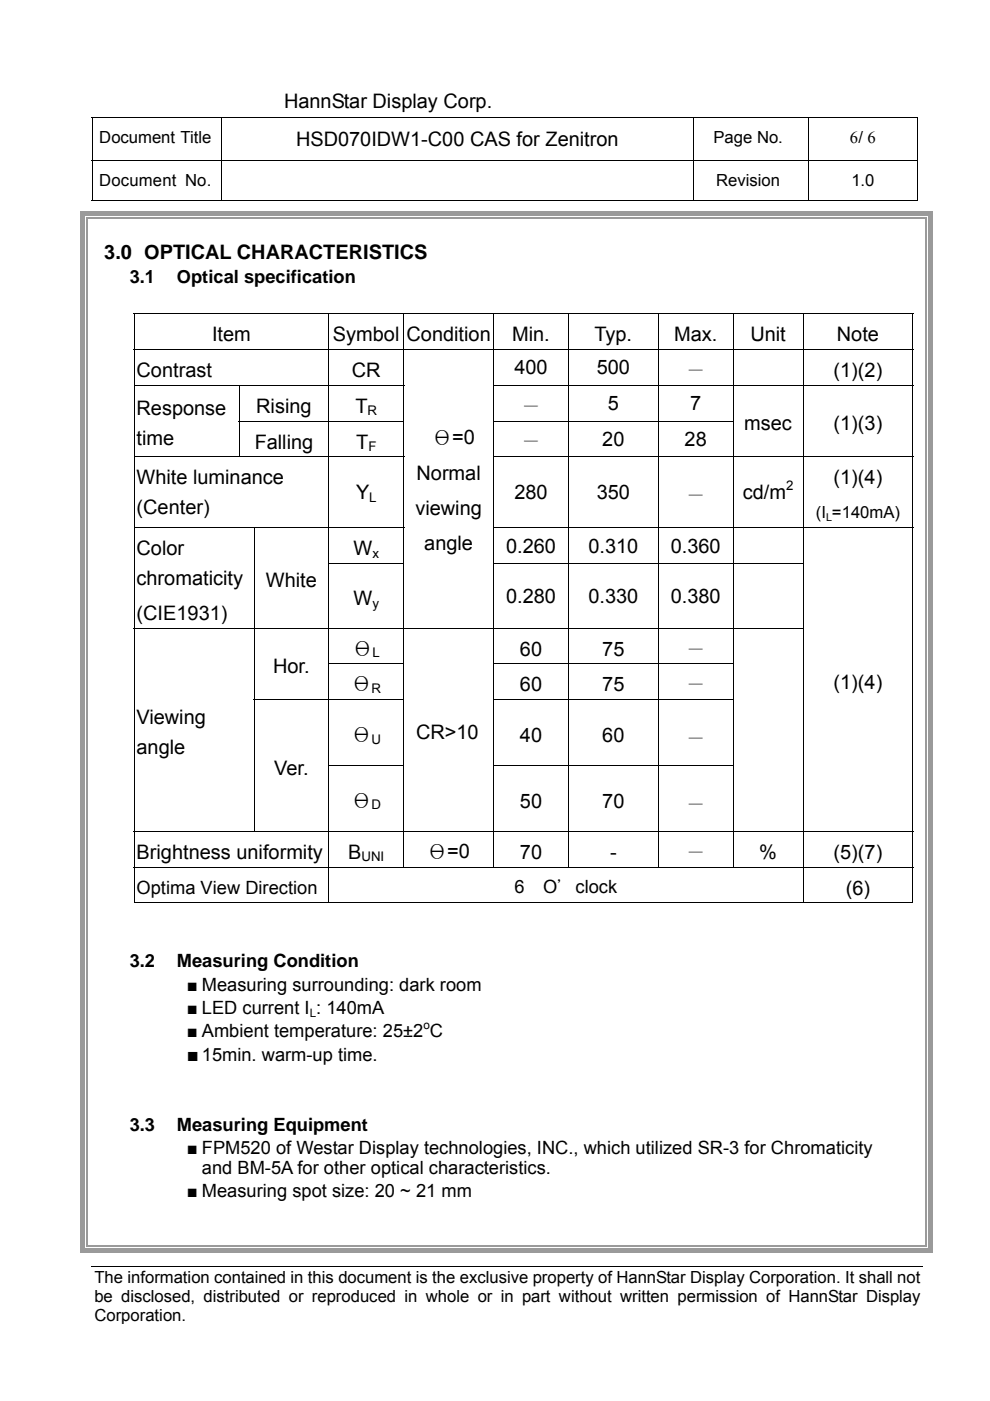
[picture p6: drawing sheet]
<svg xmlns="http://www.w3.org/2000/svg" width="210mm" height="297mm" viewBox="0 0 210 297" stroke-linecap="round" stroke-linejoin="round" font-family="sans-serif">
<defs><g id="words">
<g font-size="4.2">
<text x="60.2" y="22.8">HannStar Display Corp.</text>
<text x="62.8" y="30.9">HSD070IDW1-C00 CAS for Zenitron</text>
<text x="22.1" y="55">3.0 OPTICAL CHARACTERISTICS</text>
<text x="45" y="72.3">Item</text>
<text x="70.6" y="72.3">Symbol Condition</text>
<text x="108.6" y="72.3">Min.</text>
<text x="126" y="72.3">Typ.</text>
<text x="142.9" y="72.3">Max.</text>
<text x="159.1" y="72.3">Unit</text>
<text x="177.4" y="72.3">Note</text>
<text x="29" y="79.9">Contrast</text>
<text x="74.6" y="79.9">CR</text>
<text x="109.1" y="79.4">400</text>
<text x="126.5" y="79.4">500</text>
<text x="145.4" y="79.7">－</text>
<text x="176.7" y="79.9">(1)(2)</text>
<text x="29" y="88.1">Response</text>
<text x="54.3" y="87.5">Rising</text>
<text x="75.3" y="87.5">T</text>
<text x="110.5" y="87.3">－</text>
<text x="128.9" y="87">5</text>
<text x="146.3" y="87">7</text>
<text x="29" y="94.4">time</text>
<text x="54" y="95.1">Falling</text>
<text x="75.5" y="95.1">T</text>
<text x="91.7" y="94.2">Θ=0</text>
<text x="110.5" y="94.9">－</text>
<text x="127.7" y="94.6">20</text>
<text x="145.2" y="94.6">28</text>
<text x="157.8" y="91.2">msec</text>
<text x="176.7" y="91.2">(1)(3)</text>
<text x="88.3" y="101.9">Normal</text>
<text x="29" y="102.7">White luminance</text>
<text x="75.5" y="105.9">Y</text>
<text x="109.1" y="105.9">280</text>
<text x="126.5" y="105.9">350</text>
<text x="145.4" y="106.2">－</text>
<text x="157.5" y="105.9">cd/m</text>
<text x="176.7" y="102.7">(1)(4)</text>
<text x="29" y="109">(Center)</text>
<text x="88.1" y="109.3">viewing</text>
<text x="29" y="117.7">Color</text>
<text x="75" y="117.7">W</text>
<text x="90" y="116.7">angle</text>
<text x="107.3" y="117.2">0.260</text>
<text x="124.7" y="117.2">0.310</text>
<text x="142.2" y="117.2">0.360</text>
<text x="29" y="124">chromaticity</text>
<text x="56.4" y="124.5">White</text>
<text x="29" y="131.4">(CIE1931)</text>
<text x="75" y="128.4">W</text>
<text x="107.3" y="127.8">0.280</text>
<text x="124.7" y="127.8">0.330</text>
<text x="142.2" y="127.8">0.380</text>
<text x="57.9" y="142.7">Hor.</text>
<text x="74.8" y="138.8">Θ</text>
<text x="110.2" y="139">60</text>
<text x="127.7" y="139">75</text>
<text x="145.4" y="138.8">－</text>
<text x="74.5" y="146.4">Θ</text>
<text x="110.2" y="146.6">60</text>
<text x="127.7" y="146.6">75</text>
<text x="145.4" y="146.4">－</text>
<text x="176.7" y="146">(1)(4)</text>
<text x="29" y="153.5">Viewing</text>
<text x="29" y="159.8">angle</text>
<text x="74.5" y="157.1">Θ</text>
<text x="88.2" y="156.7">CR&gt;10</text>
<text x="110.2" y="157.4">40</text>
<text x="127.7" y="157.4">60</text>
<text x="145.4" y="157.8">－</text>
<text x="58.1" y="164.3">Ver.</text>
<text x="74.5" y="171.1">Θ</text>
<text x="110.2" y="171.3">50</text>
<text x="127.7" y="171.3">70</text>
<text x="145.4" y="171.7">－</text>
<text x="29" y="182.1">Brightness uniformity</text>
<text x="73.8" y="182.1">B</text>
<text x="90.6" y="181.8">Θ=0</text>
<text x="110.2" y="182.1">70</text>
<text x="129.4" y="182.1">-</text>
<text x="145.4" y="181.8">－</text>
<text x="161" y="182.1">%</text>
<text x="176.7" y="182.1">(5)(7)</text>
<text x="179.3" y="189.7">(6)</text>
<text x="39.6" y="224.9">■15min. warm-up time.</text>
</g>
<g font-size="3.9">
<text x="27.5" y="59.9">3.1</text>
<text x="37.5" y="59.9">Optical specification</text>
<text x="29" y="189.5">Optima View Direction</text>
<text x="109.1" y="189.3">6</text>
<text x="115.1" y="189.3">O＇clock</text>
<text x="27.5" y="205.1">3.2</text>
<text x="37.5" y="205.1">Measuring Condition</text>
<text x="39.6" y="210.1">■ Measuring surrounding: dark room</text>
<text x="39.6" y="215">■ LED current I : 140mA</text>
<text x="39.6" y="219.9">■ Ambient temperature: 25±2 C</text>
<text x="27.5" y="239.7">3.3</text>
<text x="37.5" y="239.7">Measuring Equipment</text>
<text x="39.6" y="244.6">■ FPM520 of Westar Display technologies, INC., which utilized SR-3 for Chromaticity</text>
<text x="42.8" y="248.9">and BM-5A for other optical characteristics.</text>
<text x="39.6" y="253.8">■ Measuring spot size: 20 ~ 21 mm</text>
</g>
<g font-size="3.5">
<text x="21.1" y="30.3">Document Title</text>
<text x="151.3" y="30.3">Page No.</text>
<text x="180.2" y="30.3">6/ 6</text>
<text x="21.1" y="39.5">Document No.</text>
<text x="151.8" y="39.5">Revision</text>
<text x="180.5" y="39.5">1.0</text>
<text x="173" y="109.8">(I =140mA)</text>
<text x="20" y="272">The information contained in this document is the exclusive property of HannStar Display Corporation. It shall not</text>
<text x="20" y="276">be disclosed, distributed or reproduced in whole or in part without written permission of HannStar Display</text>
<text x="20" y="280.1">Corporation.</text>
</g>
<g font-size="2.8">
<text x="77.9" y="88.1">R</text>
<text x="78.1" y="95.6">F</text>
<text x="78.3" y="106.4">L</text>
<text x="166.7" y="103.9">2</text>
<text x="79" y="118.2">x</text>
<text x="79" y="128.9">y</text>
<text x="79" y="139.3">L</text>
<text x="78.8" y="146.9">R</text>
<text x="78.8" y="157.7">U</text>
<text x="78.8" y="171.6">D</text>
<text x="76.6" y="182.6">UNI</text>
</g>
<g font-size="2.5">
<text x="65.7" y="215.5">L</text>
<text x="89.8" y="218.2">o</text>
</g>
<text font-size="2.3" x="175.1" y="110.4">L</text>
</g></defs>
<g fill="none" stroke="#000" stroke-width=".21">
<path d="M19.4 24.8h175.3M19.4 34.1h175.3M19.5 24.9v9.1M19.5 34.2v8.4M46.9 24.9v9.1M46.9 34.2v8.4M147 24.9v9.1M147 34.2v8.4M171.3 24.9v9.1M171.3 34.2v8.4M194.6 24.9v9.1M194.6 34.2v8.4"/>
<path d="M19.4 42.5h27.4M47 42.5h99.9M147.1 42.5h24.2M171.4 42.5h23.1M19.5 268.6h176.2"/>
</g>
<path d="M194.5 42.5h.2v.1h-.2z" fill="#000"/>
<g fill="#fff">
<path d="M19.5 268.7l.1 12.3z"/>
<path d="M19.5 280.9l176.1 .1z"/>
<path d="M195.6 268.7l.1 12.3z"/>
<path d="M195.6 280.9l.1 .1z"/>
</g>
<g fill="#000">
<path d="M28.4 66.4h.2v.2h-.2zM193.5 66.4h.2v.2h-.2zM28.4 89.2h.2v.2h-.2zM170.2 89.2h.2v.2h-.2zM193.5 89.2h.2v.2h-.2zM28.4 119.4h.2v.1h-.2zM53.8 119.4h.2v.1h-.2zM193.5 119.4h.2v.1h-.2zM193.5 133.1h.2v.2h-.2zM28.4 140.7h.2v.2h-.2zM28.4 148.3h.2v.2h-.2zM53.8 140.7h.2v.2h-.2z"/>
<path d="M170.2 140.7h.2v.2h-.2zM170.2 148.3h.2v.2h-.2zM193.5 140.7h.2v.2h-.2zM193.5 148.3h.2v.2h-.2zM28.4 162.2h.2v.2h-.2zM53.8 162.2h.2v.2h-.2zM170.2 162.2h.2v.2h-.2zM193.5 162.2h.2v.2h-.2zM193.5 191.3h.2v.2h-.2z"/>
</g>
<g fill="none" stroke="#000" stroke-width=".21">
<path d="M28.4 66.5h165.3M28.4 74.1h165.3M28.5 66.6v7.4M28.5 74.2v7.4M69.7 66.6v7.4M69.7 74.2v7.4M85.6 66.6v7.4M85.6 74.2v7.4M104.7 66.6v7.4M104.7 74.2v7.4M120.5 66.6v7.4M120.5 74.2v7.4"/>
<path d="M139.6 66.6v7.4M139.6 74.2v7.4M155.5 66.6v7.4M155.5 74.2v7.4M170.3 66.6v7.4M170.3 74.2v7.4M193.6 66.6v7.4M193.6 74.2v7.4M28.4 81.7h57.3M28.4 96.9h57.3M28.5 81.8v7.4M28.5 89.4v7.4"/>
<path d="M28.5 96.9v14.9M50.6 89.3h35.1M50.7 81.8v7.4M50.7 89.4v7.4M69.7 81.8v7.4M69.7 89.4v7.4M69.7 96.9v14.9M85.6 81.8v7.4M85.6 89.4v7.4M85.6 96.9v14.9M104.6 81.7h89.1M104.6 89.3h51"/>
<path d="M104.6 96.9h89.1M104.7 81.8v7.4M104.7 89.4v7.4M104.7 96.9v14.9M120.5 81.8v7.4M120.5 89.4v7.4M120.5 96.9v14.9M139.6 81.8v7.4M139.6 89.4v7.4M139.6 96.9v14.9M155.5 81.8v7.4M155.5 89.4v7.4"/>
<path d="M155.5 96.9v14.9M170.3 81.8v7.4M170.3 89.4v7.4M170.3 96.9v14.9M193.6 81.8v7.4M193.6 89.4v7.4M193.6 96.9v14.9M28.4 111.9h57.3M28.5 112v7.4M28.5 119.5v13.6M53.9 112v7.4M53.9 119.5v13.6"/>
<path d="M69.7 119.4h16M69.7 112v7.4M69.7 119.5v13.6M85.6 112v7.4M85.6 119.5v13.6M104.6 111.9h89.1M104.6 119.4h65.8M104.7 112v7.4M104.7 119.5v13.6M120.5 112v7.4M120.5 119.5v13.6M139.6 112v7.4"/>
<path d="M139.6 119.5v13.6M155.5 112v7.4M155.5 119.5v13.6M170.3 112v7.4M170.3 119.5v13.6M193.6 112v7.4M193.6 119.5v13.6M28.4 133.2h142M28.5 133.3v7.4M53.9 133.3v7.4M69.7 133.3v7.4M85.6 133.3v7.4"/>
<path d="M104.7 133.3v7.4M120.5 133.3v7.4M139.6 133.3v7.4M155.5 133.3v7.4M170.3 133.3v7.4M193.6 133.3v7.4M28.5 140.9v7.4M28.5 148.5v13.7M53.8 148.4h31.9M53.9 140.9v7.4M53.9 148.5v13.7M69.7 140.8h16"/>
<path d="M69.7 140.9v7.4M69.7 148.5v13.7M85.6 140.9v7.4M85.6 148.5v13.7M104.6 140.8h51M104.6 148.4h51M104.7 140.9v7.4M104.7 148.5v13.7M120.5 140.9v7.4M120.5 148.5v13.7M139.6 140.9v7.4M139.6 148.5v13.7"/>
<path d="M155.5 140.9v7.4M155.5 148.5v13.7M170.3 140.9v7.4M170.3 148.5v13.7M193.6 140.9v7.4M193.6 148.5v13.7M28.4 176.2h165.3M28.5 162.4v13.7M28.5 176.3v7.4M53.9 162.4v13.7M69.7 162.3h16M69.7 162.4v13.7"/>
<path d="M69.7 176.3v7.4M85.6 162.4v13.7M85.6 176.3v7.4M104.6 162.3h51M104.7 162.4v13.7M104.7 176.3v7.4M120.5 162.4v13.7M120.5 176.3v7.4M139.6 162.4v13.7M139.6 176.3v7.4M155.5 162.4v13.7M155.5 176.3v7.4"/>
<path d="M170.3 162.4v13.7M170.3 176.3v7.4M193.6 162.4v13.7M193.6 176.3v7.4M28.4 183.8h165.3M28.4 191.4h41.3M28.5 183.9v7.6M69.7 183.9v7.6M69.8 191.4h100.4M170.3 183.9v7.6M170.4 191.4h23.1M193.6 183.9v7.6"/>
</g>
<g fill="#9a9a9a">
<path d="M17 44.8h1.1v1.5h-1.1z"/>
<path d="M17 44.8h1.6v1h-1.6z"/>
</g>
<g fill="#fff">
<path d="M18.1 45.8h.2v.5h-.2z"/>
<path d="M18.1 45.8h.5v.3h-.5z"/>
</g>
<g fill="#9a9a9a">
<path d="M18.3 46.1h.3v.2h-.3z"/>
<path d="M18.6 44.8h177.6v1h-177.6z"/>
</g>
<path d="M18.6 45.8h177.6v.3h-177.6z" fill="#fff"/>
<path d="M18.6 46.2h177.6" fill="none" stroke="#9a9a9a" stroke-width=".25"/>
<g fill="#9a9a9a">
<path d="M196.7 44.8h1v1.5h-1z"/>
<path d="M196.2 44.8h1.5v1h-1.5z"/>
</g>
<g fill="#fff">
<path d="M196.4 45.8h.3v.5h-.3z"/>
<path d="M196.2 45.8h.5v.3h-.5z"/>
</g>
<g fill="#9a9a9a">
<path d="M196.2 46.1h.2v.2h-.2z"/>
<path d="M17 46.3h1.1v217.7h-1.1z"/>
</g>
<path d="M18.1 46.3h.2v217.7h-.2z" fill="#fff"/>
<path d="M18.5 46.3v217.7" fill="none" stroke="#9a9a9a" stroke-width=".25"/>
<path d="M196.7 46.3h1v217.7h-1z" fill="#9a9a9a"/>
<path d="M196.4 46.3h.3v217.7h-.3z" fill="#fff"/>
<path d="M196.3 46.3v217.7" fill="none" stroke="#9a9a9a" stroke-width=".25"/>
<g fill="#9a9a9a">
<path d="M17 264h1.1v1.6h-1.1z"/>
<path d="M17 264.5h1.6v1.1h-1.6z"/>
</g>
<g fill="#fff">
<path d="M18.1 264h.2v.5h-.2z"/>
<path d="M18.1 264.3h.5v.2h-.5z"/>
</g>
<g fill="#9a9a9a">
<path d="M18.3 264h.3v.3h-.3z"/>
<path d="M18.6 264.5h177.6v1.1h-177.6z"/>
</g>
<path d="M18.6 264.3h177.6v.2h-177.6z" fill="#fff"/>
<path d="M18.6 264.1h177.6" fill="none" stroke="#9a9a9a" stroke-width=".25"/>
<g fill="#9a9a9a">
<path d="M196.7 264h1v1.6h-1z"/>
<path d="M196.2 264.5h1.5v1.1h-1.5z"/>
</g>
<g fill="#fff">
<path d="M196.4 264h.3v.5h-.3z"/>
<path d="M196.2 264.3h.5v.2h-.5z"/>
</g>
<path d="M196.2 264h.2v.3h-.2z" fill="#9a9a9a"/>
<use href="#words"/>
</svg>
